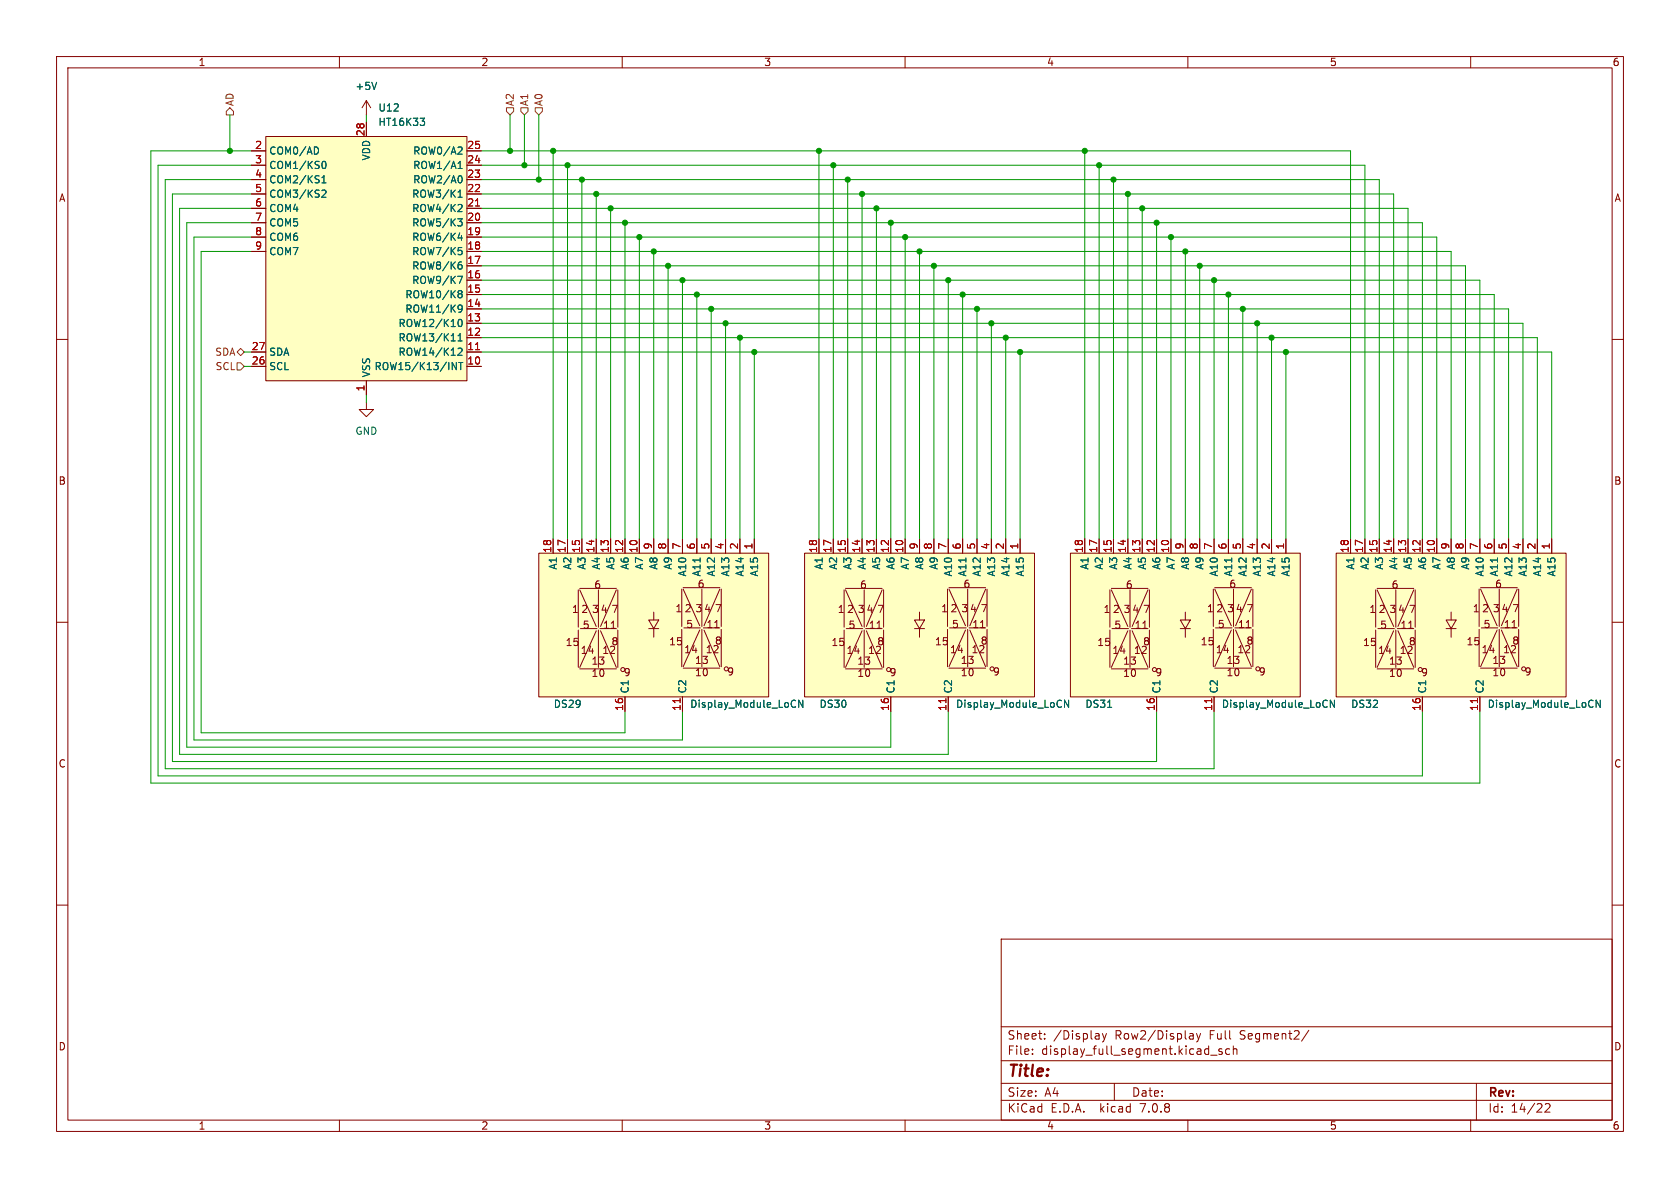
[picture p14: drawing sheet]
<svg xmlns="http://www.w3.org/2000/svg" width="297mm" height="210mm" viewBox="0 0 297 210" stroke-linecap="round" stroke-linejoin="round" font-family="sans-serif">
<defs><g id="words">
<text font-size="2.8" fill="#840000" x="178" y="190.9">Title:</text>
<g font-size="2.1" fill="#840000">
<text x="178" y="184">Sheet:</text>
<text x="186.2" y="184">/Display</text>
<text x="197.2" y="184">Row2/Display</text>
<text x="214" y="184">Full</text>
<text x="219.5" y="184">Segment2/</text>
<text x="178" y="186.7">File:</text>
<text x="184.1" y="186.7">display_full_segment.kicad_sch</text>
<text x="178" y="196.9">KiCad</text>
<text x="178" y="194.1">Size:</text>
<text x="184.7" y="194.1">A4</text>
<text x="185.7" y="196.9">E.D.A.</text>
<text x="194.6" y="196.9">kicad</text>
<text x="200" y="194.1">Date:</text>
<text x="201.8" y="196.9">7.0.8</text>
<text x="263" y="194.3">Rev:</text>
<text x="263" y="196.9">Id:</text>
<text x="267.1" y="196.9">14/22</text>
</g>
<g font-size="1.8" fill="#840000">
<text x="35" y="11.9">1</text>
<text x="85" y="11.9">2</text>
<text x="135" y="11.9">3</text>
<text x="185" y="11.9">4</text>
<text x="235" y="11.9">5</text>
<text x="285" y="11.9">6</text>
<text x="10.3" y="35.9">A</text>
<text x="285.3" y="35.9">A</text>
<text x="10.3" y="85.9">B</text>
<text x="285.3" y="85.9">B</text>
<text x="104.9" y="104.3">6</text>
<text x="123.2" y="104.1">6</text>
<text x="151.9" y="104.3">6</text>
<text x="170.2" y="104.1">6</text>
<text x="198.9" y="104.3">6</text>
<text x="217.2" y="104.1">6</text>
<text x="245.9" y="104.3">6</text>
<text x="264.2" y="104.1">6</text>
<text x="101" y="108.6">1</text>
<text x="102.7" y="108.6">2</text>
<text x="102.9" y="111.4">5</text>
<text x="104.6" y="108.6">3</text>
<text x="106.1" y="108.6">4</text>
<text x="106.5" y="111.4">11</text>
<text x="108" y="108.6">7</text>
<text x="119.3" y="108.4">1</text>
<text x="120.9" y="108.4">2</text>
<text x="121.2" y="111.2">5</text>
<text x="122.9" y="108.4">3</text>
<text x="124.4" y="108.4">4</text>
<text x="124.8" y="111.2">11</text>
<text x="126.3" y="108.4">7</text>
<text x="148" y="108.6">1</text>
<text x="149.7" y="108.6">2</text>
<text x="149.9" y="111.4">5</text>
<text x="151.6" y="108.6">3</text>
<text x="153.1" y="108.6">4</text>
<text x="153.5" y="111.4">11</text>
<text x="155" y="108.6">7</text>
<text x="166.3" y="108.4">1</text>
<text x="167.9" y="108.4">2</text>
<text x="168.2" y="111.2">5</text>
<text x="169.8" y="108.4">3</text>
<text x="171.4" y="108.4">4</text>
<text x="171.8" y="111.2">11</text>
<text x="173.3" y="108.4">7</text>
<text x="195" y="108.6">1</text>
<text x="196.6" y="108.6">2</text>
<text x="196.9" y="111.4">5</text>
<text x="198.5" y="108.6">3</text>
<text x="200.1" y="108.6">4</text>
<text x="200.5" y="111.4">11</text>
<text x="202" y="108.6">7</text>
<text x="213.3" y="108.4">1</text>
<text x="214.9" y="108.4">2</text>
<text x="215.2" y="111.2">5</text>
<text x="216.8" y="108.4">3</text>
<text x="218.4" y="108.4">4</text>
<text x="218.8" y="111.2">11</text>
<text x="220.3" y="108.4">7</text>
<text x="242" y="108.6">1</text>
<text x="243.6" y="108.6">2</text>
<text x="243.9" y="111.4">5</text>
<text x="245.5" y="108.6">3</text>
<text x="247.1" y="108.6">4</text>
<text x="247.5" y="111.4">11</text>
<text x="249" y="108.6">7</text>
<text x="260.3" y="108.4">1</text>
<text x="261.9" y="108.4">2</text>
<text x="262.2" y="111.2">5</text>
<text x="263.8" y="108.4">3</text>
<text x="265.3" y="108.4">4</text>
<text x="265.8" y="111.2">11</text>
<text x="267.3" y="108.4">7</text>
<text x="99.9" y="114.4">15</text>
<text x="102.6" y="115.8">14</text>
<text x="104.5" y="119.9">10</text>
<text x="104.5" y="117.7">13</text>
<text x="106.4" y="115.8">12</text>
<text x="108" y="114.3">8</text>
<text x="110.2" y="119.7">9</text>
<text x="118.2" y="114.3">15</text>
<text x="120.9" y="115.7">14</text>
<text x="122.8" y="119.7">10</text>
<text x="122.8" y="117.6">13</text>
<text x="124.7" y="115.7">12</text>
<text x="126.3" y="114.2">8</text>
<text x="128.4" y="119.6">9</text>
<text x="146.9" y="114.4">15</text>
<text x="149.6" y="115.8">14</text>
<text x="151.5" y="119.9">10</text>
<text x="151.5" y="117.7">13</text>
<text x="153.4" y="115.8">12</text>
<text x="155" y="114.3">8</text>
<text x="157.1" y="119.7">9</text>
<text x="165.2" y="114.3">15</text>
<text x="167.8" y="115.7">14</text>
<text x="169.7" y="119.7">10</text>
<text x="169.7" y="117.6">13</text>
<text x="171.7" y="115.7">12</text>
<text x="173.3" y="114.2">8</text>
<text x="175.4" y="119.6">9</text>
<text x="193.9" y="114.4">15</text>
<text x="196.5" y="115.8">14</text>
<text x="198.5" y="119.9">10</text>
<text x="198.5" y="117.7">13</text>
<text x="200.4" y="115.8">12</text>
<text x="202" y="114.3">8</text>
<text x="204.1" y="119.7">9</text>
<text x="212.2" y="114.3">15</text>
<text x="214.8" y="115.7">14</text>
<text x="216.7" y="119.7">10</text>
<text x="216.7" y="117.6">13</text>
<text x="218.6" y="115.7">12</text>
<text x="220.3" y="114.2">8</text>
<text x="222.4" y="119.6">9</text>
<text x="240.9" y="114.4">15</text>
<text x="243.5" y="115.8">14</text>
<text x="245.4" y="119.9">10</text>
<text x="245.4" y="117.7">13</text>
<text x="247.3" y="115.8">12</text>
<text x="249" y="114.3">8</text>
<text x="251.1" y="119.7">9</text>
<text x="259.2" y="114.3">15</text>
<text x="261.8" y="115.7">14</text>
<text x="263.7" y="119.7">10</text>
<text x="263.7" y="117.6">13</text>
<text x="265.6" y="115.7">12</text>
<text x="267.3" y="114.2">8</text>
<text x="269.4" y="119.6">9</text>
<text x="10.3" y="135.9">C</text>
<text x="285.3" y="135.9">C</text>
<text x="10.3" y="185.9">D</text>
<text x="285.3" y="185.9">D</text>
<text x="35" y="199.9">1</text>
<text x="85" y="199.9">2</text>
<text x="135" y="199.9">3</text>
<text x="185" y="199.9">4</text>
<text x="235" y="199.9">5</text>
<text x="285" y="199.9">6</text>
</g>
<g font-size="1.8" fill="#006464">
<text x="62.7" y="16.1">+5V</text>
<text x="66.8" y="19.9">U12</text>
<text x="66.8" y="22.5">HT16K33</text>
<text x="47.5" y="27.5">COM0/AD</text>
<text x="65.6" y="28.5" transform="rotate(-90 65.6 28.5)">VDD</text>
<text x="72.9" y="27.5">ROW0/A2</text>
<text x="47.5" y="30.1">COM1/KS0</text>
<text x="47.5" y="32.6">COM2/KS1</text>
<text x="47.5" y="35.2">COM3/KS2</text>
<text x="72.8" y="35.2">ROW3/K1</text>
<text x="72.9" y="32.6">ROW2/A0</text>
<text x="72.9" y="30.1">ROW1/A1</text>
<text x="47.5" y="37.7">COM4</text>
<text x="47.5" y="40.2">COM5</text>
<text x="72.8" y="40.2">ROW5/K3</text>
<text x="72.8" y="37.7">ROW4/K2</text>
<text x="47.5" y="42.8">COM6</text>
<text x="47.5" y="45.3">COM7</text>
<text x="72.8" y="47.9">ROW8/K6</text>
<text x="72.8" y="45.3">ROW7/K5</text>
<text x="72.8" y="42.8">ROW6/K4</text>
<text x="71.6" y="52.9">ROW10/K8</text>
<text x="72.8" y="50.4">ROW9/K7</text>
<text x="70.3" y="58">ROW12/K10</text>
<text x="71.6" y="55.5">ROW11/K9</text>
<text x="47.5" y="65.6">SCL</text>
<text x="47.5" y="63.1">SDA</text>
<text x="66.1" y="65.6">ROW15/K13/INT</text>
<text x="70.3" y="63.1">ROW14/K12</text>
<text x="70.3" y="60.6">ROW13/K11</text>
<text x="65.6" y="66.8" transform="rotate(-90 65.6 66.8)">VSS</text>
<text x="62.7" y="77.1">GND</text>
<text x="98.7" y="100.8" transform="rotate(-90 98.7 100.8)">A1</text>
<text x="101.2" y="100.8" transform="rotate(-90 101.2 100.8)">A2</text>
<text x="103.7" y="100.8" transform="rotate(-90 103.7 100.8)">A3</text>
<text x="106.3" y="100.8" transform="rotate(-90 106.3 100.8)">A4</text>
<text x="108.8" y="100.8" transform="rotate(-90 108.8 100.8)">A5</text>
<text x="111.4" y="100.8" transform="rotate(-90 111.4 100.8)">A6</text>
<text x="113.9" y="100.8" transform="rotate(-90 113.9 100.8)">A7</text>
<text x="116.4" y="100.8" transform="rotate(-90 116.4 100.8)">A8</text>
<text x="119" y="100.8" transform="rotate(-90 119 100.8)">A9</text>
<text x="145.6" y="100.8" transform="rotate(-90 145.6 100.8)">A1</text>
<text x="148.2" y="100.8" transform="rotate(-90 148.2 100.8)">A2</text>
<text x="150.7" y="100.8" transform="rotate(-90 150.7 100.8)">A3</text>
<text x="153.3" y="100.8" transform="rotate(-90 153.3 100.8)">A4</text>
<text x="155.8" y="100.8" transform="rotate(-90 155.8 100.8)">A5</text>
<text x="158.3" y="100.8" transform="rotate(-90 158.3 100.8)">A6</text>
<text x="160.9" y="100.8" transform="rotate(-90 160.9 100.8)">A7</text>
<text x="163.4" y="100.8" transform="rotate(-90 163.4 100.8)">A8</text>
<text x="166" y="100.8" transform="rotate(-90 166 100.8)">A9</text>
<text x="192.6" y="100.8" transform="rotate(-90 192.6 100.8)">A1</text>
<text x="195.2" y="100.8" transform="rotate(-90 195.2 100.8)">A2</text>
<text x="197.7" y="100.8" transform="rotate(-90 197.7 100.8)">A3</text>
<text x="200.3" y="100.8" transform="rotate(-90 200.3 100.8)">A4</text>
<text x="202.8" y="100.8" transform="rotate(-90 202.8 100.8)">A5</text>
<text x="205.3" y="100.8" transform="rotate(-90 205.3 100.8)">A6</text>
<text x="207.9" y="100.8" transform="rotate(-90 207.9 100.8)">A7</text>
<text x="210.4" y="100.8" transform="rotate(-90 210.4 100.8)">A8</text>
<text x="213" y="100.8" transform="rotate(-90 213 100.8)">A9</text>
<text x="239.6" y="100.8" transform="rotate(-90 239.6 100.8)">A1</text>
<text x="242.2" y="100.8" transform="rotate(-90 242.2 100.8)">A2</text>
<text x="244.7" y="100.8" transform="rotate(-90 244.7 100.8)">A3</text>
<text x="247.2" y="100.8" transform="rotate(-90 247.2 100.8)">A4</text>
<text x="249.8" y="100.8" transform="rotate(-90 249.8 100.8)">A5</text>
<text x="252.3" y="100.8" transform="rotate(-90 252.3 100.8)">A6</text>
<text x="254.9" y="100.8" transform="rotate(-90 254.9 100.8)">A7</text>
<text x="257.4" y="100.8" transform="rotate(-90 257.4 100.8)">A8</text>
<text x="259.9" y="100.8" transform="rotate(-90 259.9 100.8)">A9</text>
<text x="121.5" y="102" transform="rotate(-90 121.5 102)">A10</text>
<text x="124.1" y="102" transform="rotate(-90 124.1 102)">A11</text>
<text x="126.6" y="102" transform="rotate(-90 126.6 102)">A12</text>
<text x="129.1" y="102" transform="rotate(-90 129.1 102)">A13</text>
<text x="131.7" y="102" transform="rotate(-90 131.7 102)">A14</text>
<text x="134.2" y="102" transform="rotate(-90 134.2 102)">A15</text>
<text x="168.5" y="102" transform="rotate(-90 168.5 102)">A10</text>
<text x="171" y="102" transform="rotate(-90 171 102)">A11</text>
<text x="173.6" y="102" transform="rotate(-90 173.6 102)">A12</text>
<text x="176.1" y="102" transform="rotate(-90 176.1 102)">A13</text>
<text x="178.7" y="102" transform="rotate(-90 178.7 102)">A14</text>
<text x="181.2" y="102" transform="rotate(-90 181.2 102)">A15</text>
<text x="215.5" y="102" transform="rotate(-90 215.5 102)">A10</text>
<text x="218" y="102" transform="rotate(-90 218 102)">A11</text>
<text x="220.6" y="102" transform="rotate(-90 220.6 102)">A12</text>
<text x="223.1" y="102" transform="rotate(-90 223.1 102)">A13</text>
<text x="225.7" y="102" transform="rotate(-90 225.7 102)">A14</text>
<text x="228.2" y="102" transform="rotate(-90 228.2 102)">A15</text>
<text x="262.5" y="102" transform="rotate(-90 262.5 102)">A10</text>
<text x="265" y="102" transform="rotate(-90 265 102)">A11</text>
<text x="267.6" y="102" transform="rotate(-90 267.6 102)">A12</text>
<text x="270.1" y="102" transform="rotate(-90 270.1 102)">A13</text>
<text x="272.6" y="102" transform="rotate(-90 272.6 102)">A14</text>
<text x="275.2" y="102" transform="rotate(-90 275.2 102)">A15</text>
<text x="97.8" y="125.3">DS29</text>
<text x="111.4" y="122.7" transform="rotate(-90 111.4 122.7)">C1</text>
<text x="121.5" y="122.7" transform="rotate(-90 121.5 122.7)">C2</text>
<text x="121.9" y="125.3">Display_Module_LoCN</text>
<text x="144.8" y="125.3">DS30</text>
<text x="158.3" y="122.7" transform="rotate(-90 158.3 122.7)">C1</text>
<text x="168.5" y="122.7" transform="rotate(-90 168.5 122.7)">C2</text>
<text x="168.9" y="125.3">Display_Module_LoCN</text>
<text x="191.8" y="125.3">DS31</text>
<text x="205.3" y="122.7" transform="rotate(-90 205.3 122.7)">C1</text>
<text x="215.5" y="122.7" transform="rotate(-90 215.5 122.7)">C2</text>
<text x="215.9" y="125.3">Display_Module_LoCN</text>
<text x="238.8" y="125.3">DS32</text>
<text x="252.3" y="122.7" transform="rotate(-90 252.3 122.7)">C1</text>
<text x="262.5" y="122.7" transform="rotate(-90 262.5 122.7)">C2</text>
<text x="262.9" y="125.3">Display_Module_LoCN</text>
</g>
<g font-size="1.8" fill="#725600">
<text x="41.5" y="18.9" transform="rotate(-90 41.5 18.9)">AD</text>
<text x="91" y="18.9" transform="rotate(-90 91 18.9)">A2</text>
<text x="93.6" y="18.9" transform="rotate(-90 93.6 18.9)">A1</text>
<text x="96.1" y="18.9" transform="rotate(-90 96.1 18.9)">A0</text>
<text x="37.9" y="63.1">SDA</text>
<text x="38" y="65.6">SCL</text>
</g>
<g font-size="1.8" fill="#a90000">
<text x="45" y="26.4">2</text>
<text x="45" y="29">3</text>
<text x="64.5" y="24.2" transform="rotate(-90 64.5 24.2)">28</text>
<text x="82.5" y="29">24</text>
<text x="82.5" y="26.4">25</text>
<text x="45" y="31.5">4</text>
<text x="45" y="34">5</text>
<text x="82.5" y="34">22</text>
<text x="82.5" y="31.5">23</text>
<text x="45" y="36.6">6</text>
<text x="45" y="39.1">7</text>
<text x="45" y="41.7">8</text>
<text x="82.5" y="41.7">19</text>
<text x="82.5" y="39.1">20</text>
<text x="82.5" y="36.6">21</text>
<text x="45" y="44.2">9</text>
<text x="82.5" y="46.7">17</text>
<text x="82.5" y="44.2">18</text>
<text x="82.5" y="51.8">15</text>
<text x="82.5" y="49.3">16</text>
<text x="82.5" y="59.4">12</text>
<text x="82.5" y="56.9">13</text>
<text x="82.5" y="54.4">14</text>
<text x="44.4" y="64.5">26</text>
<text x="44.4" y="62">27</text>
<text x="82.5" y="64.5">10</text>
<text x="82.5" y="62">11</text>
<text x="64.5" y="69.3" transform="rotate(-90 64.5 69.3)">1</text>
<text x="97.5" y="97.8" transform="rotate(-90 97.5 97.8)">18</text>
<text x="100.1" y="97.8" transform="rotate(-90 100.1 97.8)">17</text>
<text x="102.6" y="97.8" transform="rotate(-90 102.6 97.8)">15</text>
<text x="105.2" y="97.8" transform="rotate(-90 105.2 97.8)">14</text>
<text x="107.7" y="97.8" transform="rotate(-90 107.7 97.8)">13</text>
<text x="110.2" y="97.8" transform="rotate(-90 110.2 97.8)">12</text>
<text x="112.8" y="97.8" transform="rotate(-90 112.8 97.8)">10</text>
<text x="115.3" y="97.2" transform="rotate(-90 115.3 97.2)">9</text>
<text x="117.9" y="97.2" transform="rotate(-90 117.9 97.2)">8</text>
<text x="120.4" y="97.2" transform="rotate(-90 120.4 97.2)">7</text>
<text x="122.9" y="97.2" transform="rotate(-90 122.9 97.2)">6</text>
<text x="125.5" y="97.2" transform="rotate(-90 125.5 97.2)">5</text>
<text x="128" y="97.2" transform="rotate(-90 128 97.2)">4</text>
<text x="130.6" y="97.2" transform="rotate(-90 130.6 97.2)">2</text>
<text x="133.1" y="97.2" transform="rotate(-90 133.1 97.2)">1</text>
<text x="144.5" y="97.8" transform="rotate(-90 144.5 97.8)">18</text>
<text x="147.1" y="97.8" transform="rotate(-90 147.1 97.8)">17</text>
<text x="149.6" y="97.8" transform="rotate(-90 149.6 97.8)">15</text>
<text x="152.1" y="97.8" transform="rotate(-90 152.1 97.8)">14</text>
<text x="154.7" y="97.8" transform="rotate(-90 154.7 97.8)">13</text>
<text x="157.2" y="97.8" transform="rotate(-90 157.2 97.8)">12</text>
<text x="159.8" y="97.8" transform="rotate(-90 159.8 97.8)">10</text>
<text x="162.3" y="97.2" transform="rotate(-90 162.3 97.2)">9</text>
<text x="164.8" y="97.2" transform="rotate(-90 164.8 97.2)">8</text>
<text x="167.4" y="97.2" transform="rotate(-90 167.4 97.2)">7</text>
<text x="169.9" y="97.2" transform="rotate(-90 169.9 97.2)">6</text>
<text x="172.5" y="97.2" transform="rotate(-90 172.5 97.2)">5</text>
<text x="175" y="97.2" transform="rotate(-90 175 97.2)">4</text>
<text x="177.5" y="97.2" transform="rotate(-90 177.5 97.2)">2</text>
<text x="180.1" y="97.2" transform="rotate(-90 180.1 97.2)">1</text>
<text x="191.5" y="97.8" transform="rotate(-90 191.5 97.8)">18</text>
<text x="194.1" y="97.8" transform="rotate(-90 194.1 97.8)">17</text>
<text x="196.6" y="97.8" transform="rotate(-90 196.6 97.8)">15</text>
<text x="199.1" y="97.8" transform="rotate(-90 199.1 97.8)">14</text>
<text x="201.7" y="97.8" transform="rotate(-90 201.7 97.8)">13</text>
<text x="204.2" y="97.8" transform="rotate(-90 204.2 97.8)">12</text>
<text x="206.8" y="97.8" transform="rotate(-90 206.8 97.8)">10</text>
<text x="209.3" y="97.2" transform="rotate(-90 209.3 97.2)">9</text>
<text x="211.8" y="97.2" transform="rotate(-90 211.8 97.2)">8</text>
<text x="214.4" y="97.2" transform="rotate(-90 214.4 97.2)">7</text>
<text x="216.9" y="97.2" transform="rotate(-90 216.9 97.2)">6</text>
<text x="219.5" y="97.2" transform="rotate(-90 219.5 97.2)">5</text>
<text x="222" y="97.2" transform="rotate(-90 222 97.2)">4</text>
<text x="224.5" y="97.2" transform="rotate(-90 224.5 97.2)">2</text>
<text x="227.1" y="97.2" transform="rotate(-90 227.1 97.2)">1</text>
<text x="238.5" y="97.8" transform="rotate(-90 238.5 97.8)">18</text>
<text x="241" y="97.8" transform="rotate(-90 241 97.8)">17</text>
<text x="243.6" y="97.8" transform="rotate(-90 243.6 97.8)">15</text>
<text x="246.1" y="97.8" transform="rotate(-90 246.1 97.8)">14</text>
<text x="248.7" y="97.8" transform="rotate(-90 248.7 97.8)">13</text>
<text x="251.2" y="97.8" transform="rotate(-90 251.2 97.8)">12</text>
<text x="253.7" y="97.8" transform="rotate(-90 253.7 97.8)">10</text>
<text x="256.3" y="97.2" transform="rotate(-90 256.3 97.2)">9</text>
<text x="258.8" y="97.2" transform="rotate(-90 258.8 97.2)">8</text>
<text x="261.4" y="97.2" transform="rotate(-90 261.4 97.2)">7</text>
<text x="263.9" y="97.2" transform="rotate(-90 263.9 97.2)">6</text>
<text x="266.4" y="97.2" transform="rotate(-90 266.4 97.2)">5</text>
<text x="269" y="97.2" transform="rotate(-90 269 97.2)">4</text>
<text x="271.5" y="97.2" transform="rotate(-90 271.5 97.2)">2</text>
<text x="274.1" y="97.2" transform="rotate(-90 274.1 97.2)">1</text>
<text x="110.2" y="125.8" transform="rotate(-90 110.2 125.8)">16</text>
<text x="120.4" y="125.8" transform="rotate(-90 120.4 125.8)">11</text>
<text x="157.2" y="125.8" transform="rotate(-90 157.2 125.8)">16</text>
<text x="167.4" y="125.8" transform="rotate(-90 167.4 125.8)">11</text>
<text x="204.2" y="125.8" transform="rotate(-90 204.2 125.8)">16</text>
<text x="214.4" y="125.8" transform="rotate(-90 214.4 125.8)">11</text>
<text x="251.2" y="125.8" transform="rotate(-90 251.2 125.8)">16</text>
<text x="261.4" y="125.8" transform="rotate(-90 261.4 125.8)">11</text>
</g>
</g></defs>
<g fill="none" stroke="#840000" stroke-width=".18">
<path d="M10 10h277v190h-277zM12 12h273v186h-273zM60 10v2M64.8 17.8v2.5M64.8 17.8l-.8 1.3M64.8 17.8l.7 1.3M110 10v2M160 10v2M210 10v2M260 10v2M44.4 26.7h2.6M44.4 39.4h2.6"/>
<path d="M44.4 36.8h2.6M44.4 34.3h2.6M44.4 31.8h2.6M44.4 29.2h2.6M47 24.1h35.5v43.2h-35.5zM64.8 21.6v2.5M82.5 26.7h2.6M82.5 39.4h2.6M82.5 36.8h2.6M82.5 34.3h2.6M82.5 31.8h2.6M82.5 29.2h2.6"/>
<path d="M10 60h2M44.4 44.5h2.6M44.4 41.9h2.6M82.5 59.7h2.6M82.5 57.2h2.6M82.5 54.6h2.6M82.5 52.1h2.6M82.5 49.5h2.6M82.5 47h2.6M82.5 44.5h2.6M82.5 41.9h2.6M285 60h2"/>
<path d="M44.4 64.8h2.6M44.4 62.2h2.6M64.8 71.1v1.3h1.2l-1.2 1.3-1.3-1.3h1.3M64.8 67.3v2.6M82.5 64.8h2.6M82.5 62.2h2.6M95.2 97.8h40.7v25.4h-40.7zM97.8 95.3v2.5M100.3 95.3v2.5M102.9 95.3v2.5M105.4 95.3v2.5M107.9 95.3v2.5"/>
<path d="M110.5 95.3v2.5M113 95.3v2.5M115.6 95.3v2.5M118.1 95.3v2.5M120.6 95.3v2.5M123.2 95.3v2.5M125.7 95.3v2.5M128.3 95.3v2.5M130.8 95.3v2.5M133.3 95.3v2.5M142.2 97.8h40.7v25.4h-40.7zM144.8 95.3v2.5"/>
<path d="M147.3 95.3v2.5M149.9 95.3v2.5M152.4 95.3v2.5M154.9 95.3v2.5M157.5 95.3v2.5M160 95.3v2.5M162.6 95.3v2.5M165.1 95.3v2.5M167.6 95.3v2.5M170.2 95.3v2.5M172.7 95.3v2.5M175.3 95.3v2.5"/>
<path d="M177.8 95.3v2.5M180.3 95.3v2.5M189.2 97.8h40.7v25.4h-40.7zM191.8 95.3v2.5M194.3 95.3v2.5M196.8 95.3v2.5M199.4 95.3v2.5M201.9 95.3v2.5M204.5 95.3v2.5M207 95.3v2.5M209.5 95.3v2.5M212.1 95.3v2.5"/>
<path d="M214.6 95.3v2.5M217.2 95.3v2.5M219.7 95.3v2.5M222.2 95.3v2.5M224.8 95.3v2.5M227.3 95.3v2.5M236.2 97.8h40.7v25.4h-40.7zM238.8 95.3v2.5M241.3 95.3v2.5M243.8 95.3v2.5M246.4 95.3v2.5M248.9 95.3v2.5"/>
<path d="M251.5 95.3v2.5M254 95.3v2.5M256.5 95.3v2.5M259.1 95.3v2.5M261.6 95.3v2.5M264.2 95.3v2.5M266.7 95.3v2.5M269.2 95.3v2.5M271.8 95.3v2.5M274.3 95.3v2.5M10 110h2M102.2 104.3v6.6"/>
<path d="M102.2 111.4v6.6M102.5 104.3l2.9 6.4M102.5 118.2h6.5M102.5 104h6.5M102.6 111.1h2.9M105.4 111.5l-2.9 6.5M105.8 104.3v6.6M105.8 111.4v6.6M106 111.1h3M106.2 111.5l2.8 6.5M108.1 111.1h.7M109 104.3l-2.8 6.4"/>
<path d="M109.2 104.3v6.6M109.2 111.4v6.6M114.7 109.6h1.8l-.9 1.5zM114.7 111.1h1.8M115.6 108.2v1.4M115.6 111.1v1.5M120.5 104.1v6.6M120.5 111.3v6.6M120.8 104.1l2.9 6.5M120.8 118.1h6.5M120.8 103.9h6.5M120.9 111h2.9"/>
<path d="M123.7 111.4l-2.9 6.5M124.1 104.1v6.6M124.1 111.3v6.6M124.3 111h3M124.5 111.4l2.8 6.5M126.4 110.9h.7M127.3 104.1l-2.8 6.5M127.5 104.1v6.6M127.5 111.3v6.6M149.2 104.3v6.6M149.2 111.4v6.6M149.5 118.2h6.5"/>
<path d="M149.5 104h6.5M149.5 104.3l2.9 6.4M149.6 111.1h2.9M152.4 111.5l-2.9 6.5M152.8 104.3v6.6M152.8 111.4v6.6M153 111.1h3M153.2 111.5l2.8 6.5M155.1 111.1h.7M156 104.3l-2.8 6.4M156.2 104.3v6.6M156.2 111.4v6.6"/>
<path d="M161.7 109.6h1.7l-.8 1.5zM161.7 111.1h1.7M162.6 108.2v1.4M162.6 111.1v1.5M167.5 104.1v6.6M167.5 111.3v6.6M167.8 118.1h6.4M167.8 103.9h6.4M167.8 104.1l2.9 6.5M167.9 111h2.9M170.7 111.4l-2.9 6.5M171.1 104.1v6.6"/>
<path d="M171.1 111.3v6.6M171.3 111h2.9M171.4 111.4l2.8 6.5M173.3 110.9h.8M174.2 104.1l-2.8 6.5M174.5 104.1v6.6M174.5 111.3v6.6M196.2 104.3v6.6M196.2 111.4v6.6M196.5 118.2h6.4M196.5 104h6.4M196.5 104.3l2.9 6.4"/>
<path d="M196.6 111.1h2.9M199.4 111.5l-2.9 6.5M199.8 104.3v6.6M199.8 111.4v6.6M200 111.1h2.9M200.2 111.5l2.7 6.5M202 111.1h.8M202.9 104.3l-2.7 6.4M203.2 104.3v6.6M203.2 111.4v6.6M208.7 109.6h1.7l-.9 1.5zM208.7 111.1h1.7"/>
<path d="M209.5 108.2v1.4M209.5 111.1v1.5M214.5 104.1v6.6M214.5 111.3v6.6M214.8 118.1h6.4M214.8 103.9h6.4M214.8 104.1l2.9 6.5M214.9 111h2.9M217.7 111.4l-2.9 6.5M218.1 104.1v6.6M218.1 111.3v6.6M218.3 111h2.9"/>
<path d="M218.4 111.4l2.8 6.5M220.3 110.9h.8M221.2 104.1l-2.8 6.5M221.5 104.1v6.6M221.5 111.3v6.6M243.2 104.3v6.6M243.2 111.4v6.6M243.5 118.2h6.4M243.5 104h6.4M243.5 104.3l2.9 6.4M243.6 111.1h2.9M246.4 111.5l-2.9 6.5"/>
<path d="M246.8 104.3v6.6M246.8 111.4v6.6M247 111.1h2.9M247.1 111.5l2.8 6.5M249 111.1h.8M249.9 104.3l-2.8 6.4M250.2 104.3v6.6M250.2 111.4v6.6M255.7 109.6h1.7l-.9 1.5zM255.7 111.1h1.7M256.5 108.2v1.4M256.5 111.1v1.5"/>
<path d="M261.5 104.1v6.6M261.5 111.3v6.6M261.7 118.1h6.5M261.7 103.9h6.5M261.7 104.1l3 6.5M261.9 111h2.9M264.7 111.4l-3 6.5M265 104.1v6.6M265 111.3v6.6M265.3 111h2.9M265.4 111.4l2.8 6.5M267.3 110.9h.7"/>
<path d="M268.2 104.1l-2.8 6.5M268.5 104.1v6.6M268.5 111.3v6.6M285 110h2M110.5 123.2v2.5M120.6 123.2v2.5M157.5 123.2v2.5M167.6 123.2v2.5M204.5 123.2v2.5M214.6 123.2v2.5M251.5 123.2v2.5M261.6 123.2v2.5"/>
<path d="M10 160h2M285 160h2M177 166h108v32h-108zM60 198v2M110 198v2M160 198v2M177 194.5h108M177 191.5h108M177 187.5h108M177 181.5h108M182.5 186.3v.1M182.5 185.5v.1"/>
<path d="M184.7 183.6v.1M184.7 182.8v.1M194.9 182.7l.3 1M195.2 183.7l-.1 .4-.2 .1M195.6 182.7l-.4 1M197 191.5v3M210 198v2M210.5 182.7h.2l.3 .2v.8M211 183.6l-.5 .1M211 183.1h-.5M211.5 182.7l.4 1M211.9 183.7l-.2 .4-.2 .1"/>
<path d="M212.2 182.7l-.3 1M214 186.5h1.2M216 185.5l-.3-.1-.2 .2v.2l.5 .2v.3h-.5M217.4 185.5l-.4-.1-.3 .3v.4l.1 .2h.6M218 185.5l.2-.1 .4 .1 .1 .9M218 184.9v1.5M231.4 182.1l-1.3 2M260 198v2M261 191.5v6.5M273.2 195.2l.5-.1 .3 .1v.3l-.9 1.1h.9"/>
</g>
<g fill="#ffffc2" stroke="#ffffc2" stroke-width=".18">
<path d="M95.2 97.8h40.7v25.4h-40.7z"/>
<path d="M47 24.1h35.5v43.2h-35.5z"/>
<path d="M189.2 97.8h40.7v25.4h-40.7z"/>
<path d="M142.2 97.8h40.7v25.4h-40.7z"/>
<path d="M236.2 97.8h40.7v25.4h-40.7z"/>
</g>
<path d="M84.1 36.4h.7M84.1 61.8h.7M120.2 123.5v.7M167.2 123.5v.7M214.2 123.5v.7M261.2 123.5v.7" fill="none" stroke="#a90000" stroke-width=".18"/>
<g fill="none" stroke="#006464" stroke-width=".18">
<path d="M66.6 14.5l-.4 1.3M56.1 26l.2 .5-.2 .7M56.9 32.3h.7M56.9 31.4l.4-.3v1.2M57 33.7l.4-.1 .2 .4-.7 .9h.7M57 28.8l.2-.3a.68 .68 0 0 1 .5 .7 .68 .68 0 0 1-.5 .6l-.2-.3M74.3 20.9h.8l-.5 .5M74.8 21.4l.3 .2v.3l-.3 .3M80.9 38.7h.8l-.4 .5 .3 .1 .1 .4-.2 .2h-.4M81 34l.3-.4v1.3M81 34.9h.7M81 29.8h.7"/>
<path d="M81.1 28.8l.2-.3v1.3M81.2 26h.4l.1 .3-.8 .9h.8M81.2 36.1l.4 .1 .1 .3-.8 .9h.8M81.4 31.1a.79 .79 0 0 1 0 1.2M80.9 48.8h.9l-.6 1.3M81 59.4l.3-.4v1.3M81 42.1h.8M81 51.5l.2-.1h.4l.1 .3-.2 .2M81 54l.2-.1 .4 .1a.84 .84 0 0 1-.3 1.2h-.2M81 51.8l.2 .1M81 43.8h.6M81.1 56.6l.2-.1a.68 .68 0 0 1 .4 .6 .68 .68 0 0 1-.4 .6l-.2-.1-.1-.4z"/>
<path d="M81.2 44.2h.3l.2 .3-.1 .5h-.4M81.2 46.8h.4l.1 .2-.1 .4-.4 .2M81.2 51.9h.3M81.2 51.9l-.2 .1M81.5 51.9l.2 .3-.1 .3-.1 .1-.5-.1M81.6 46.3l-.4 .1M81.6 41.6v.9M81.7 54.5l-.2 .2-.5-.1M79.9 64.1l.8 1.2v-1.2M81 61.7l.5-.2 .2 .4-.8 .9h.8M81 60.3h.7M81.1 64.1h.7"/>
<path d="M81.5 64.1v1.2M140.4 123.8l.3 .1M140.7 124.9l-.3 .1M141.9 123.8v1.2l-.7-1.2v1.2M187.4 123.8l.2 .1M187.6 124.9l-.2 .1M188.9 123.8v1.2l-.7-1.2v1.2M195.8 125h.7M234.4 123.8l.2 .1M234.6 124.9l-.2 .1M235.9 123.8v1.2l-.7-1.2v1.2M281.4 123.8l.2 .1"/>
<path d="M281.6 124.9l-.2 .1M282.9 123.8v1.2l-.7-1.2v1.2"/>
</g>
<path d="M40 19.7l.6-.6 .7 .6v.6h-1.3zM89.5 19.1h1.3v.6l-.6 .6-.7-.6zM92.1 19.1h1.2v.6l-.6 .6-.6-.6zM94.6 19.1h1.3v.6l-.7 .6-.6-.6zM41.9 64.1h.6l.7 .7-.7 .6h-.6zM41.9 62.2l.6-.6 .7 .6-.7 .7z" fill="none" stroke="#725600" stroke-width=".18"/>
<g fill="none" stroke="#009600" stroke-width=".18">
<path d="M40.6 20.3v6.4M44.4 36.8h-12.7v96.6h135.9v-7.7M44.4 29.2h-16.5v108h223.6v-11.5M44.4 39.4h-11.4v92.7h124.5v-6.4M44.4 26.7h-17.7v111.7h234.9v-12.7M44.4 31.8h-15.2v104.1h185.4v-10.2M44.4 34.3h-13.9v100.3h174v-8.9M64.8 20.3v1.3M85.1 26.7h153.7v68.6M85.1 31.8h158.7v63.5M85.1 34.3h161.3v61M85.1 36.8h163.8v58.5"/>
<path d="M85.1 39.4h166.4v55.9M85.1 29.2h156.2v66.1M90.2 20.3v6.4M92.7 20.3v8.9M95.2 20.3v11.5M97.8 26.7v68.6M100.3 29.2v66.1M102.9 31.8v63.5M105.4 34.3v61M107.9 36.8v58.5M110.5 39.4v55.9M144.8 26.7v68.6"/>
<path d="M147.3 29.2v66.1M149.9 31.8v63.5M152.4 34.3v61M154.9 36.8v58.5M157.5 39.4v55.9M191.8 26.7v68.6M194.3 29.2v66.1M196.8 31.8v63.5M199.4 34.3v61M201.9 36.8v58.5M204.5 39.4v55.9M44.4 41.9h-10.1v88.9h86.3v-5.1"/>
<path d="M44.4 44.5h-8.8v85h74.9v-3.8M85.1 57.2h184.1v38.1M85.1 59.7h186.7v35.6M85.1 54.6h181.6v40.7M85.1 49.5h176.5v45.8M85.1 44.5h171.4v50.8M85.1 47h174v48.3M85.1 52.1h179.1v43.2M85.1 41.9h168.9v53.4M113 41.9v53.4M115.6 44.5v50.8M118.1 47v48.3"/>
<path d="M120.6 49.5v45.8M123.2 52.1v43.2M125.7 54.6v40.7M128.3 57.2v38.1M130.8 59.7v35.6M160 41.9v53.4M162.6 44.5v50.8M165.1 47v48.3M167.6 49.5v45.8M170.2 52.1v43.2M172.7 54.6v40.7M175.3 57.2v38.1"/>
<path d="M177.8 59.7v35.6M207 41.9v53.4M209.5 44.5v50.8M212.1 47v48.3M214.6 49.5v45.8M217.2 52.1v43.2M219.7 54.6v40.7M222.2 57.2v38.1M224.8 59.7v35.6M43.2 62.2h1.2M43.2 64.8h1.2M64.8 69.9v1.2"/>
<path d="M85.1 62.2h189.2v33.1M133.3 62.2v33.1M180.3 62.2v33.1M227.3 62.2v33.1"/>
</g>
<g fill="#009600" stroke="#009600" stroke-width=".18">
<circle cx="120.6" cy="49.5" r=".46"/>
<circle cx="110.5" cy="39.4" r=".46"/>
<circle cx="113" cy="41.9" r=".46"/>
<circle cx="118.1" cy="47" r=".46"/>
<circle cx="115.6" cy="44.5" r=".46"/>
<circle cx="97.8" cy="26.7" r=".46"/>
<circle cx="92.7" cy="29.2" r=".46"/>
<circle cx="100.3" cy="29.2" r=".46"/>
<circle cx="95.2" cy="31.8" r=".46"/>
<circle cx="40.6" cy="26.7" r=".46"/>
<circle cx="90.2" cy="26.7" r=".46"/>
<circle cx="160" cy="41.9" r=".46"/>
<circle cx="162.6" cy="44.5" r=".46"/>
<circle cx="167.6" cy="49.5" r=".46"/>
<circle cx="165.1" cy="47" r=".46"/>
<circle cx="172.7" cy="54.6" r=".46"/>
<circle cx="175.3" cy="57.2" r=".46"/>
<circle cx="177.8" cy="59.7" r=".46"/>
<circle cx="170.2" cy="52.1" r=".46"/>
<circle cx="180.3" cy="62.2" r=".46"/>
<circle cx="157.5" cy="39.4" r=".46"/>
<circle cx="204.5" cy="39.4" r=".46"/>
<circle cx="212.1" cy="47" r=".46"/>
<circle cx="207" cy="41.9" r=".46"/>
<circle cx="214.6" cy="49.5" r=".46"/>
<circle cx="209.5" cy="44.5" r=".46"/>
<circle cx="196.8" cy="31.8" r=".46"/>
<circle cx="201.9" cy="36.8" r=".46"/>
<circle cx="199.4" cy="34.3" r=".46"/>
<circle cx="194.3" cy="29.2" r=".46"/>
<circle cx="191.8" cy="26.7" r=".46"/>
<circle cx="217.2" cy="52.1" r=".46"/>
<circle cx="125.7" cy="54.6" r=".46"/>
<circle cx="128.3" cy="57.2" r=".46"/>
<circle cx="133.3" cy="62.2" r=".46"/>
<circle cx="130.8" cy="59.7" r=".46"/>
<circle cx="152.4" cy="34.3" r=".46"/>
<circle cx="144.8" cy="26.7" r=".46"/>
<circle cx="149.9" cy="31.8" r=".46"/>
<circle cx="154.9" cy="36.8" r=".46"/>
<circle cx="147.3" cy="29.2" r=".46"/>
<circle cx="107.9" cy="36.8" r=".46"/>
<circle cx="102.9" cy="31.8" r=".46"/>
<circle cx="105.4" cy="34.3" r=".46"/>
<circle cx="123.2" cy="52.1" r=".46"/>
<circle cx="224.8" cy="59.7" r=".46"/>
<circle cx="227.3" cy="62.2" r=".46"/>
<circle cx="222.2" cy="57.2" r=".46"/>
<circle cx="219.7" cy="54.6" r=".46"/>
</g>
<use href="#words"/>
</svg>
